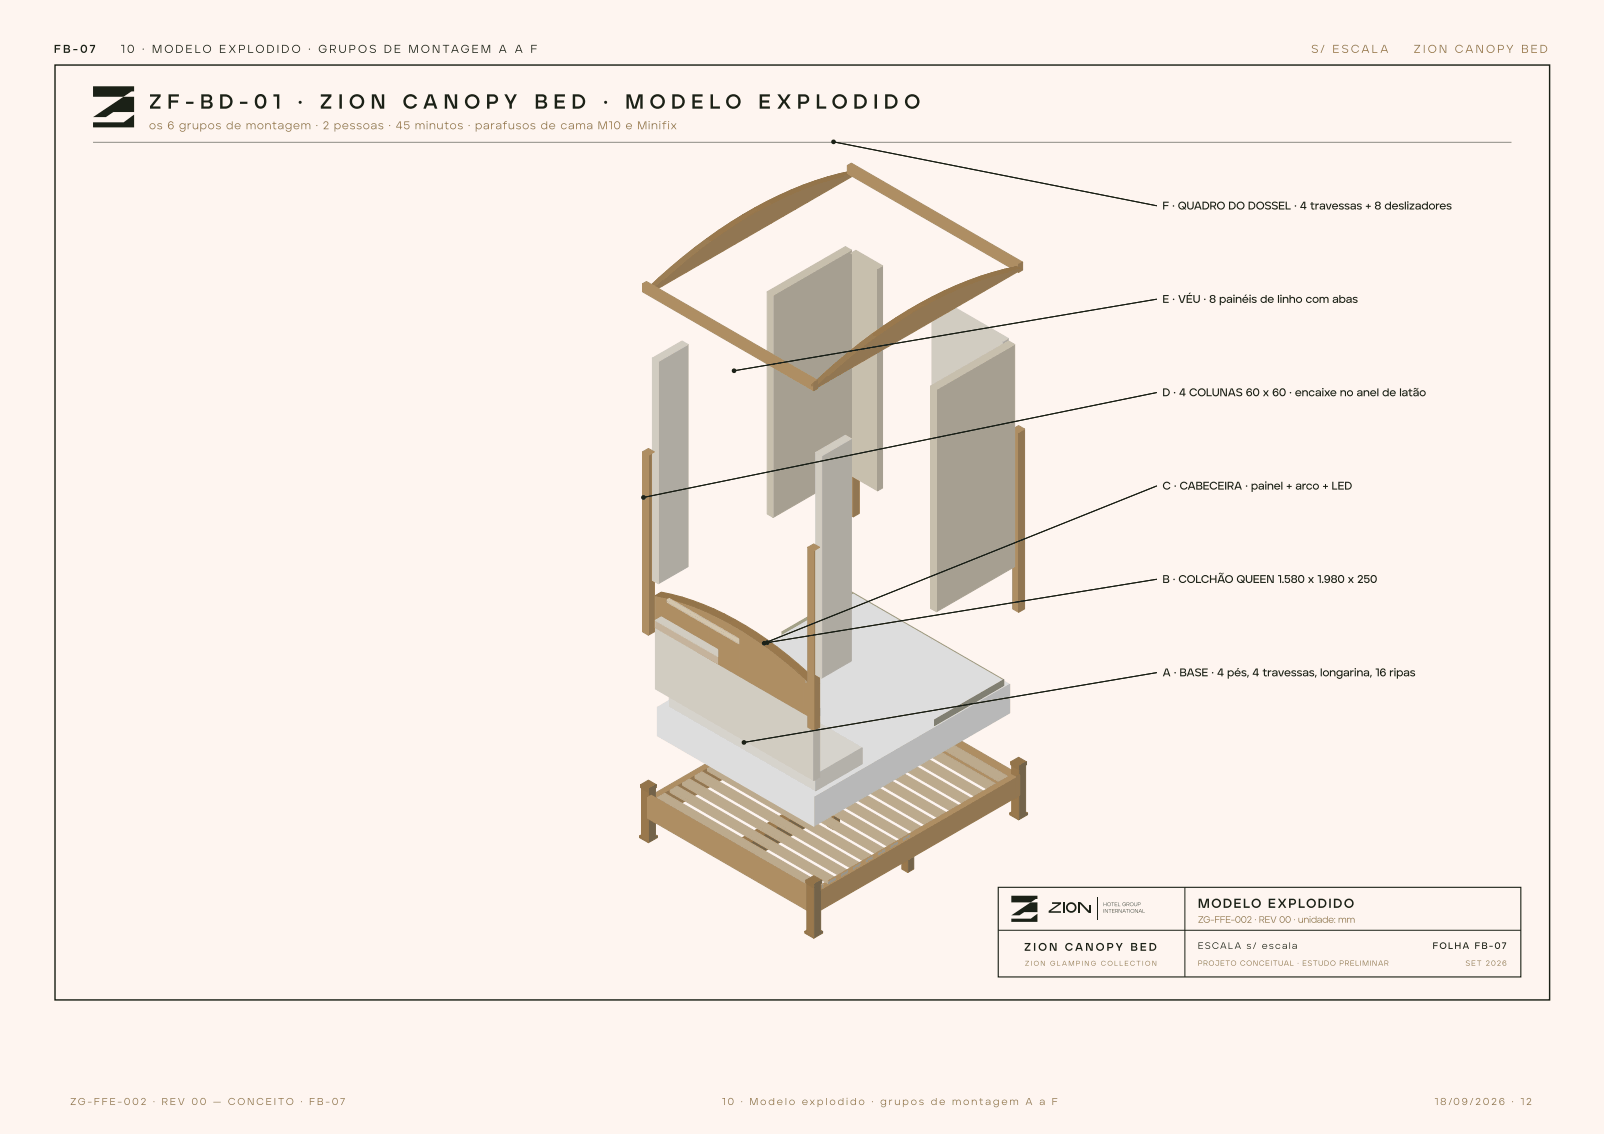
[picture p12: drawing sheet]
<svg xmlns="http://www.w3.org/2000/svg" width="297mm" height="210mm" viewBox="0 0 297 210" stroke-linecap="round" stroke-linejoin="round" font-family="sans-serif">
<defs><g id="words">
<g font-size="3.8" fill="#1b2117">
<text x="27.6" y="20.1">Z F - B D - 0</text>
<text x="50.5" y="20.1">1</text>
<text x="55.1" y="20.1">·</text>
<text x="59.2" y="20.1">Z I O N</text>
<text x="74.6" y="20.1">C A N O P Y</text>
<text x="99" y="20.1">B E D</text>
<text x="111.7" y="20.1">·</text>
<text x="115.8" y="20.1">M O D E L O</text>
<text x="140.4" y="20.1">E X P L O D I D O</text>
</g>
<text font-size="2.4" fill="#1b2117" x="221.8" y="168">MODELO EXPLODIDO</text>
<g font-size="2.1" fill="#1b2117">
<text x="10" y="9.8">F B - 07</text>
<text x="22.3" y="9.8">1</text>
<text x="23.5" y="9.8">0 · M O D E LO E X P LO D I D O · G R U P O S D E M O N TAG E M A A F</text>
<text x="215.3" y="38.8">F · QUADRO DO DOSSEL · 4 travessas + 8 deslizadores</text>
<text x="215.3" y="56.1">E · VÉU · 8 painéis de linho com abas</text>
<text x="215.3" y="73.3">D · 4 COLUNAS 60 x 60 · encaixe no anel de latão</text>
<text x="215.3" y="90.6">C · CABECEIRA · painel + arco + LED</text>
<text x="215.3" y="107.9">B · COLCHÃO QUEEN 1.580 x 1.980 x 250</text>
<text x="215.3" y="125.2">A · BASE · 4 pés, 4 travessas, longarina, 16 ripas</text>
<text x="189.6" y="176">Z I O N CA N O PY B E D</text>
</g>
<g font-size="2.1" fill="#8b714e">
<text x="242.8" y="9.8">S/ E S CA L A</text>
<text x="261.8" y="9.8">Z I O N CA N O PY B E D</text>
<text x="27.6" y="23.9">os 6 grupos de montagem · 2 pessoas · 45 minutos · parafusos de cama M10 e Minifix</text>
</g>
<g font-size="1.9" fill="#8b714e">
<text x="13" y="204.5">ZG - F F E - 0</text>
<text x="24.5" y="204.5">0</text>
<text x="26" y="204.5">2 · R E V 0</text>
<text x="37" y="204.5">0 — C O N C E I TO · F B - 07</text>
<text x="133.7" y="204.5">1</text>
<text x="134.7" y="204.5">0 · M o d e l o ex p l o d i d o · g r u p o s d e m o n t a g e m A a F</text>
<text x="265.6" y="204.5">1</text>
<text x="266.7" y="204.5">8 /0</text>
<text x="270.7" y="204.5">9 / 2</text>
<text x="274.6" y="204.5">0</text>
<text x="276.1" y="204.5">2</text>
<text x="277.5" y="204.5">6 · 1</text>
<text x="282.6" y="204.5">2</text>
</g>
<text font-size="1.7" fill="#8b714e" x="221.8" y="170.8">ZG-FFE-002 · REV 00 · unidade: mm</text>
<g font-size="1.7" fill="#1b2117">
<text x="221.8" y="175.6">ESCALA s/ escala</text>
<text x="265.3" y="175.6">FOLHA FB-07</text>
</g>
<g font-size="1.4" fill="#8b714e">
<text x="221.8" y="178.7">PROJETO CONCEITUAL · ESTUDO PRELIMINAR</text>
<text x="271.4" y="178.7">SET 2026</text>
</g>
<text font-size="1.3" fill="#8b714e" x="189.8" y="178.7">Z I O N G L A M P I N G C O L L E CT I O N</text>
<g font-size="1" fill="#1b2117">
<text x="204.3" y="167.7">HOTEL GROUP</text>
<text x="204.3" y="168.9">INTERNATIONAL</text>
</g>
</g></defs>
<g fill="#fef5f0">
<path d="M0 0h297v209.9h-297z"/>
<path d="M10.1 11.9h277v173.3h-277z"/>
</g>
<path d="M10.2 12h276.7v173.1h-276.7z" fill="none" stroke="#1b2117" stroke-width=".26"/>
<g fill="#1b2117">
<path d="M17.2 16h7.6v.9h-.5l-1.4 1h-5.7z"/>
<path d="M17.2 21.7l5.7-3.8h1.9v2.8h-3.8l-1.4 1z"/>
<path d="M17.2 22.6h5.7l1.9-1.4v2.4h-7.6z"/>
</g>
<path d="M17.2 26.3h262.7" fill="none" stroke="#1b2117" stroke-width=".19"/>
<path d="M184.8 164.2h96.8v16.6h-96.8z" fill="#fef5f0"/>
<path d="M184.8 164.2h96.8v16.6h-96.8z" fill="none" stroke="#1b2117" stroke-width=".21"/>
<path d="M184.8 172.2h96.8M219.4 164.2v16.6" fill="none" stroke="#1b2117" stroke-width=".19"/>
<g fill="#1b2117">
<path d="M187.3 165.8h4.8v.6h-.3l-1 .6h-3.5z"/>
<path d="M187.3 169.4l3.5-2.4h1.3v1.8h-2.4l-.9 .6z"/>
<path d="M187.3 170h3.6l1.2-.9v1.5h-4.8z"/>
<path d="M194.8 167h1.7v.3l-2 1.4h2v.2h-2.3v-.3l1.8-1.3h-1.2z"/>
<path d="M196.8 167h.3v1.9h-.3z"/>
</g>
<circle cx="198.4" cy="168" r=".82" fill="none" stroke="#1b2117" stroke-width=".32"/>
<g fill="#1b2117">
<path d="M199.6 167h.3v1.9h-.3z"/>
<path d="M199.7 167h.4l1.9 1.9h-.5z"/>
<path d="M201.8 167.6h.3v1.3h-.3z"/>
</g>
<path d="M203.2 166.1v4.2" fill="none" stroke="#1b2117" stroke-width=".19"/>
<path d="M156.4 132.8l1.6-.9 1.7 .9-1.7 1z" fill="#8e774b"/>
<path d="M156.4 132.8l1.6-.9 1.7 .9-1.7 1z" fill="none" stroke="#8e774b" stroke-width=".19"/>
<path d="M156.4 132.8l1.6 1v.3l-1.6-1z" fill="#8e774b"/>
<path d="M156.4 132.8l1.6 1v.3l-1.6-1z" fill="none" stroke="#8e774b" stroke-width=".19"/>
<path d="M158 133.8l1.7-1v.3l-1.7 1z" fill="#76643f"/>
<path d="M158 133.8l1.7-1v.3l-1.7 1z" fill="none" stroke="#76643f" stroke-width=".19"/>
<path d="M158 124.3l1.3-.7v9.5l-1.3 .8z" fill="#7f643f"/>
<path d="M158 124.3l1.3-.7v9.5l-1.3 .8z" fill="none" stroke="#7f643f" stroke-width=".19"/>
<path d="M156.7 123.6l1.3 .7v9.6l-1.3-.8z" fill="#98774c"/>
<path d="M156.7 123.6l1.3 .7v9.6l-1.3-.8z" fill="none" stroke="#98774c" stroke-width=".19"/>
<path d="M156.7 123.6l1.3-.7 1.3 .7-1.3 .7z" fill="#98774c"/>
<path d="M156.7 123.6l1.3-.7 1.3 .7-1.3 .7z" fill="none" stroke="#98774c" stroke-width=".19"/>
<path d="M156.5 123.3l1.5-.8 1.5 .8-1.5 .9z" fill="#8e774b"/>
<path d="M156.5 123.3l1.5-.8 1.5 .8-1.5 .9z" fill="none" stroke="#8e774b" stroke-width=".19"/>
<path d="M158 124.2l1.5-.9v.5l-1.5 .9z" fill="#76643f"/>
<path d="M158 124.2l1.5-.9v.5l-1.5 .9z" fill="none" stroke="#76643f" stroke-width=".19"/>
<path d="M156.5 123.3l1.5 .9v.5l-1.5-.9z" fill="#8e774b"/>
<path d="M156.5 123.3l1.5 .9v.5l-1.5-.9z" fill="none" stroke="#8e774b" stroke-width=".19"/>
<path d="M157.3 126l30.8 17.8v3.8l-30.8-17.8z" fill="#ae8e63"/>
<path d="M157.3 126l30.8 17.8v3.8l-30.8-17.8z" fill="none" stroke="#ae8e63" stroke-width=".19"/>
<path d="M157.3 126l.7-.4 30.8 17.8-.7 .4z" fill="#ae8e63"/>
<path d="M157.3 126l.7-.4 30.8 17.8-.7 .4z" fill="none" stroke="#ae8e63" stroke-width=".19"/>
<path d="M140.6 142l1.1-.6v3.6l-1.1 .6z" fill="#7f643f"/>
<path d="M140.6 142l1.1-.6v3.6l-1.1 .6z" fill="none" stroke="#7f643f" stroke-width=".19"/>
<path d="M139.5 141.4l1.1 .6v3.6l-1.1-.6z" fill="#98774c"/>
<path d="M139.5 141.4l1.1 .6v3.6l-1.1-.6z" fill="none" stroke="#98774c" stroke-width=".19"/>
<path d="M156.3 127.7l1.3-.8 29.3 17-1.3 .7z" fill="#bcaa8d"/>
<path d="M156.3 127.7l1.3-.8 29.3 17-1.3 .7z" fill="none" stroke="#bcaa8d" stroke-width=".19"/>
<path d="M139.5 141.4l1.1-.7 1.1 .7-1.1 .6z" fill="#98774c"/>
<path d="M139.5 141.4l1.1-.7 1.1 .7-1.1 .6z" fill="none" stroke="#98774c" stroke-width=".19"/>
<path d="M156.3 127.7l29.3 16.9v.4l-29.3-16.9z" fill="#bcaa8d"/>
<path d="M156.3 127.7l29.3 16.9v.4l-29.3-16.9z" fill="none" stroke="#bcaa8d" stroke-width=".19"/>
<path d="M121.4 147.6l36.6-21.1v3.8l-36.6 21.1z" fill="#917652"/>
<path d="M121.4 147.6l36.6-21.1v3.8l-36.6 21.1z" fill="none" stroke="#917652" stroke-width=".19"/>
<path d="M154 129l1.3-.7 29.3 16.9-1.3 .7z" fill="#bcaa8d"/>
<path d="M154 129l1.3-.7 29.3 16.9-1.3 .7z" fill="none" stroke="#bcaa8d" stroke-width=".19"/>
<path d="M120.6 147.2l36.7-21.2 .7 .5-36.6 21.1z" fill="#ae8e63"/>
<path d="M120.6 147.2l36.7-21.2 .7 .5-36.6 21.1z" fill="none" stroke="#ae8e63" stroke-width=".19"/>
<path d="M154 129l29.3 16.9v.4l-29.3-16.9z" fill="#bcaa8d"/>
<path d="M154 129l29.3 16.9v.4l-29.3-16.9z" fill="none" stroke="#bcaa8d" stroke-width=".19"/>
<path d="M151.7 130.3l1.3-.7 29.3 16.9-1.3 .8z" fill="#bcaa8d"/>
<path d="M151.7 130.3l1.3-.7 29.3 16.9-1.3 .8z" fill="none" stroke="#bcaa8d" stroke-width=".19"/>
<path d="M151.7 130.3l29.3 17v.4l-29.3-17z" fill="#bcaa8d"/>
<path d="M151.7 130.3l29.3 17v.4l-29.3-17z" fill="none" stroke="#bcaa8d" stroke-width=".19"/>
<path d="M149.4 131.7l1.3-.8 29.3 16.9-1.3 .8z" fill="#bcaa8d"/>
<path d="M149.4 131.7l1.3-.8 29.3 16.9-1.3 .8z" fill="none" stroke="#bcaa8d" stroke-width=".19"/>
<path d="M149.4 131.7l29.3 16.9v.4l-29.3-16.9z" fill="#bcaa8d"/>
<path d="M149.4 131.7l29.3 16.9v.4l-29.3-16.9z" fill="none" stroke="#bcaa8d" stroke-width=".19"/>
<path d="M187 150.5l1.6-1 1.7 1-1.7 .9z" fill="#8e774b"/>
<path d="M187 150.5l1.6-1 1.7 1-1.7 .9z" fill="none" stroke="#8e774b" stroke-width=".19"/>
<path d="M188.6 151.4l1.7-.9v.3l-1.7 .9z" fill="#76643f"/>
<path d="M188.6 151.4l1.7-.9v.3l-1.7 .9z" fill="none" stroke="#76643f" stroke-width=".19"/>
<path d="M187 150.5l1.6 .9v.3l-1.6-.9z" fill="#8e774b"/>
<path d="M187 150.5l1.6 .9v.3l-1.6-.9z" fill="none" stroke="#8e774b" stroke-width=".19"/>
<path d="M147.1 133l1.3-.8 29.3 17-1.3 .7z" fill="#bcaa8d"/>
<path d="M147.1 133l1.3-.8 29.3 17-1.3 .7z" fill="none" stroke="#bcaa8d" stroke-width=".19"/>
<path d="M147.1 133l29.3 16.9v.4l-29.3-16.9z" fill="#bcaa8d"/>
<path d="M147.1 133l29.3 16.9v.4l-29.3-16.9z" fill="none" stroke="#bcaa8d" stroke-width=".19"/>
<path d="M144.8 134.3l1.3-.7 29.3 16.9-1.3 .7z" fill="#bcaa8d"/>
<path d="M144.8 134.3l1.3-.7 29.3 16.9-1.3 .7z" fill="none" stroke="#bcaa8d" stroke-width=".19"/>
<path d="M144.8 134.3l29.3 16.9v.5l-29.3-17z" fill="#bcaa8d"/>
<path d="M144.8 134.3l29.3 16.9v.5l-29.3-17z" fill="none" stroke="#bcaa8d" stroke-width=".19"/>
<path d="M188.6 142l1.3-.7v9.5l-1.3 .7z" fill="#7f643f"/>
<path d="M188.6 142l1.3-.7v9.5l-1.3 .7z" fill="none" stroke="#7f643f" stroke-width=".19"/>
<path d="M187.3 141.3l1.3 .7v9.5l-1.3-.7z" fill="#98774c"/>
<path d="M187.3 141.3l1.3 .7v9.5l-1.3-.7z" fill="none" stroke="#98774c" stroke-width=".19"/>
<path d="M188.1 143.8l.7-.4v3.8l-.7 .4z" fill="#917652"/>
<path d="M188.1 143.8l.7-.4v3.8l-.7 .4z" fill="none" stroke="#917652" stroke-width=".19"/>
<path d="M154.3 149.9l1.2-.6v3.6l-1.2 .7z" fill="#7f643f"/>
<path d="M154.3 149.9l1.2-.6v3.6l-1.2 .7z" fill="none" stroke="#7f643f" stroke-width=".19"/>
<path d="M153.2 149.3l1.1 .6v3.7l-1.1-.7z" fill="#98774c"/>
<path d="M153.2 149.3l1.1 .6v3.7l-1.1-.7z" fill="none" stroke="#98774c" stroke-width=".19"/>
<path d="M142.5 135.6l1.3-.7 29.3 16.9-1.3 .8z" fill="#bcaa8d"/>
<path d="M142.5 135.6l1.3-.7 29.3 16.9-1.3 .8z" fill="none" stroke="#bcaa8d" stroke-width=".19"/>
<path d="M153.2 149.3l1.1-.6 1.2 .6-1.2 .6z" fill="#98774c"/>
<path d="M153.2 149.3l1.1-.6 1.2 .6-1.2 .6z" fill="none" stroke="#98774c" stroke-width=".19"/>
<path d="M142.5 135.6l29.3 17v.4l-29.3-17z" fill="#bcaa8d"/>
<path d="M142.5 135.6l29.3 17v.4l-29.3-17z" fill="none" stroke="#bcaa8d" stroke-width=".19"/>
<path d="M185.6 144.6l1.3-.7v.4l-1.3 .7z" fill="#9d8e76"/>
<path d="M185.6 144.6l1.3-.7v.4l-1.3 .7z" fill="none" stroke="#9d8e76" stroke-width=".19"/>
<path d="M118.4 154.7l1.7-.9 1.6 .9-1.6 1z" fill="#8e774b"/>
<path d="M118.4 154.7l1.7-.9 1.6 .9-1.6 1z" fill="none" stroke="#8e774b" stroke-width=".19"/>
<path d="M187.3 141.3l1.3-.8 1.3 .8-1.3 .7z" fill="#98774c"/>
<path d="M187.3 141.3l1.3-.8 1.3 .8-1.3 .7z" fill="none" stroke="#98774c" stroke-width=".19"/>
<path d="M120.1 155.7l1.6-1v.3l-1.6 1z" fill="#76643f"/>
<path d="M120.1 155.7l1.6-1v.3l-1.6 1z" fill="none" stroke="#76643f" stroke-width=".19"/>
<path d="M118.4 154.7l1.7 1v.3l-1.7-1z" fill="#8e774b"/>
<path d="M118.4 154.7l1.7 1v.3l-1.7-1z" fill="none" stroke="#8e774b" stroke-width=".19"/>
<path d="M187.1 141l1.5-.8 1.5 .8-1.5 .9z" fill="#8e774b"/>
<path d="M187.1 141l1.5-.8 1.5 .8-1.5 .9z" fill="none" stroke="#8e774b" stroke-width=".19"/>
<path d="M140.2 137l1.3-.8 29.3 16.9-1.3 .8z" fill="#bcaa8d"/>
<path d="M140.2 137l1.3-.8 29.3 16.9-1.3 .8z" fill="none" stroke="#bcaa8d" stroke-width=".19"/>
<path d="M136.8 157.1l36.6-21.1v3.2l-36.6 21.1z" fill="#7f643f"/>
<path d="M136.8 157.1l36.6-21.1v3.2l-36.6 21.1z" fill="none" stroke="#7f643f" stroke-width=".19"/>
<path d="M188.6 141.9l1.5-.9v.5l-1.5 .9z" fill="#76643f"/>
<path d="M188.6 141.9l1.5-.9v.5l-1.5 .9z" fill="none" stroke="#76643f" stroke-width=".19"/>
<path d="M187.1 141l1.5 .9v.5l-1.5-.9z" fill="#8e774b"/>
<path d="M187.1 141l1.5 .9v.5l-1.5-.9z" fill="none" stroke="#8e774b" stroke-width=".19"/>
<path d="M140.2 137l29.3 16.9v.4l-29.3-16.9z" fill="#bcaa8d"/>
<path d="M140.2 137l29.3 16.9v.4l-29.3-16.9z" fill="none" stroke="#bcaa8d" stroke-width=".19"/>
<path d="M183.3 145.9l1.3-.7v.4l-1.3 .7z" fill="#9d8e76"/>
<path d="M183.3 145.9l1.3-.7v.4l-1.3 .7z" fill="none" stroke="#9d8e76" stroke-width=".19"/>
<path d="M135.3 156.3l36.6-21.2 1.5 .9-36.6 21.1z" fill="#98774c"/>
<path d="M135.3 156.3l36.6-21.2 1.5 .9-36.6 21.1z" fill="none" stroke="#98774c" stroke-width=".19"/>
<path d="M137.9 138.3l1.3-.8 29.3 17-1.3 .7z" fill="#bcaa8d"/>
<path d="M137.9 138.3l1.3-.8 29.3 17-1.3 .7z" fill="none" stroke="#bcaa8d" stroke-width=".19"/>
<path d="M137.9 138.3l29.3 16.9v.4l-29.3-16.9z" fill="#bcaa8d"/>
<path d="M137.9 138.3l29.3 16.9v.4l-29.3-16.9z" fill="none" stroke="#bcaa8d" stroke-width=".19"/>
<path d="M120.6 147.2l.8 .4v3.8l-.8-.4z" fill="#ae8e63"/>
<path d="M120.6 147.2l.8 .4v3.8l-.8-.4z" fill="none" stroke="#ae8e63" stroke-width=".19"/>
<path d="M181 147.3l1.3-.8v.4l-1.3 .8z" fill="#9d8e76"/>
<path d="M181 147.3l1.3-.8v.4l-1.3 .8z" fill="none" stroke="#9d8e76" stroke-width=".19"/>
<path d="M120.1 146.2l1.3-.7v9.5l-1.3 .8z" fill="#7f643f"/>
<path d="M120.1 146.2l1.3-.7v9.5l-1.3 .8z" fill="none" stroke="#7f643f" stroke-width=".19"/>
<path d="M118.8 145.5l1.3 .7v9.6l-1.3-.8z" fill="#98774c"/>
<path d="M118.8 145.5l1.3 .7v9.6l-1.3-.8z" fill="none" stroke="#98774c" stroke-width=".19"/>
<path d="M135.6 139.6l1.3-.7 29.3 16.9-1.3 .7z" fill="#bcaa8d"/>
<path d="M135.6 139.6l1.3-.7 29.3 16.9-1.3 .7z" fill="none" stroke="#bcaa8d" stroke-width=".19"/>
<path d="M135.6 139.6l29.3 16.9v.5l-29.3-17z" fill="#bcaa8d"/>
<path d="M135.6 139.6l29.3 16.9v.5l-29.3-17z" fill="none" stroke="#bcaa8d" stroke-width=".19"/>
<path d="M178.7 148.6l1.3-.8v.5l-1.3 .7z" fill="#9d8e76"/>
<path d="M178.7 148.6l1.3-.8v.5l-1.3 .7z" fill="none" stroke="#9d8e76" stroke-width=".19"/>
<path d="M144.8 116.9l12.8-7.4 28.3 16.3-12.9 7.4z" fill="#9e9d7c"/>
<path d="M144.8 116.9l12.8-7.4 28.3 16.3-12.9 7.4z" fill="none" stroke="#9e9d7c" stroke-width=".19"/>
<path d="M118.8 145.5l1.3-.7 1.3 .7-1.3 .7z" fill="#98774c"/>
<path d="M118.8 145.5l1.3-.7 1.3 .7-1.3 .7z" fill="none" stroke="#98774c" stroke-width=".19"/>
<path d="M133.3 140.9l1.3-.7 29.3 16.9-1.3 .8z" fill="#bcaa8d"/>
<path d="M133.3 140.9l1.3-.7 29.3 16.9-1.3 .8z" fill="none" stroke="#bcaa8d" stroke-width=".19"/>
<path d="M118.6 145.2l1.5-.8 1.4 .8-1.4 .9z" fill="#8e774b"/>
<path d="M118.6 145.2l1.5-.8 1.4 .8-1.4 .9z" fill="none" stroke="#8e774b" stroke-width=".19"/>
<path d="M133.3 140.9l29.3 17v.4l-29.3-16.9z" fill="#bcaa8d"/>
<path d="M133.3 140.9l29.3 17v.4l-29.3-16.9z" fill="none" stroke="#bcaa8d" stroke-width=".19"/>
<path d="M120.1 146.1l1.4-.9v.6l-1.4 .8z" fill="#76643f"/>
<path d="M120.1 146.1l1.4-.9v.6l-1.4 .8z" fill="none" stroke="#76643f" stroke-width=".19"/>
<path d="M118.6 145.2l1.5 .9v.5l-1.5-.8z" fill="#8e774b"/>
<path d="M118.6 145.2l1.5 .9v.5l-1.5-.8z" fill="none" stroke="#8e774b" stroke-width=".19"/>
<path d="M176.4 149.9l1.3-.7v.4l-1.3 .7z" fill="#9d8e76"/>
<path d="M176.4 149.9l1.3-.7v.4l-1.3 .7z" fill="none" stroke="#9d8e76" stroke-width=".19"/>
<path d="M156.9 61.7l1.1 .7v33.3l-1.1-.7z" fill="#ae8e63"/>
<path d="M156.9 61.7l1.1 .7v33.3l-1.1-.7z" fill="none" stroke="#ae8e63" stroke-width=".19"/>
<path d="M158 62.4l1.1-.7v33.3l-1.1 .7z" fill="#917652"/>
<path d="M158 62.4l1.1-.7v33.3l-1.1 .7z" fill="none" stroke="#917652" stroke-width=".19"/>
<path d="M131 142.3l1.3-.8 29.3 16.9-1.3 .8z" fill="#bcaa8d"/>
<path d="M131 142.3l1.3-.8 29.3 16.9-1.3 .8z" fill="none" stroke="#bcaa8d" stroke-width=".19"/>
<path d="M131 142.3l29.3 16.9v.4l-29.3-16.9z" fill="#bcaa8d"/>
<path d="M131 142.3l29.3 16.9v.4l-29.3-16.9z" fill="none" stroke="#bcaa8d" stroke-width=".19"/>
<path d="M174.1 151.2l1.3-.7v.4l-1.3 .8z" fill="#9d8e76"/>
<path d="M174.1 151.2l1.3-.7v.4l-1.3 .8z" fill="none" stroke="#9d8e76" stroke-width=".19"/>
<path d="M168.1 157.9l1.1-.6v3.5l-1.1 .7z" fill="#7f643f"/>
<path d="M168.1 157.9l1.1-.6v3.5l-1.1 .7z" fill="none" stroke="#7f643f" stroke-width=".19"/>
<path d="M167 157.3l1.1 .6v3.6l-1.1-.7z" fill="#98774c"/>
<path d="M167 157.3l1.1 .6v3.6l-1.1-.7z" fill="none" stroke="#98774c" stroke-width=".19"/>
<path d="M128.7 143.6l1.3-.8 29.3 17-1.3 .7z" fill="#bcaa8d"/>
<path d="M128.7 143.6l1.3-.8 29.3 17-1.3 .7z" fill="none" stroke="#bcaa8d" stroke-width=".19"/>
<path d="M144.8 116.9l28.2 16.3v1.1l-28.2-16.3z" fill="#9e9d7c"/>
<path d="M144.8 116.9l28.2 16.3v1.1l-28.2-16.3z" fill="none" stroke="#9e9d7c" stroke-width=".19"/>
<path d="M167 157.3l1.1-.7 1.1 .7-1.1 .6z" fill="#98774c"/>
<path d="M167 157.3l1.1-.7 1.1 .7-1.1 .6z" fill="none" stroke="#98774c" stroke-width=".19"/>
<path d="M128.7 143.6l29.3 16.9v.4l-29.3-16.9z" fill="#bcaa8d"/>
<path d="M128.7 143.6l29.3 16.9v.4l-29.3-16.9z" fill="none" stroke="#bcaa8d" stroke-width=".19"/>
<path d="M171.8 152.6l1.3-.8v.4l-1.3 .8z" fill="#9d8e76"/>
<path d="M171.8 152.6l1.3-.8v.4l-1.3 .8z" fill="none" stroke="#9d8e76" stroke-width=".19"/>
<path d="M126.4 144.9l1.3-.7 29.3 16.9-1.3 .7z" fill="#bcaa8d"/>
<path d="M126.4 144.9l1.3-.7 29.3 16.9-1.3 .7z" fill="none" stroke="#bcaa8d" stroke-width=".19"/>
<path d="M126.4 144.9l29.3 16.9v.5l-29.3-17z" fill="#bcaa8d"/>
<path d="M126.4 144.9l29.3 16.9v.5l-29.3-17z" fill="none" stroke="#bcaa8d" stroke-width=".19"/>
<path d="M169.5 153.9l1.3-.8v.5l-1.3 .7z" fill="#9d8e76"/>
<path d="M169.5 153.9l1.3-.8v.5l-1.3 .7z" fill="none" stroke="#9d8e76" stroke-width=".19"/>
<path d="M151.4 165l36.7-21.2v3.8l-36.7 21.2z" fill="#917652"/>
<path d="M151.4 165l36.7-21.2v3.8l-36.7 21.2z" fill="none" stroke="#917652" stroke-width=".19"/>
<path d="M121.7 130.9l36.3-20.9 29 16.7-36.3 20.9z" fill="#ddd"/>
<path d="M121.7 130.9l36.3-20.9 29 16.7-36.3 20.9z" fill="none" stroke="#ddd" stroke-width=".19"/>
<path d="M124.1 146.2l1.3-.7 29.3 16.9-1.3 .8z" fill="#bcaa8d"/>
<path d="M124.1 146.2l1.3-.7 29.3 16.9-1.3 .8z" fill="none" stroke="#bcaa8d" stroke-width=".19"/>
<path d="M150.7 164.5l36.6-21.1 .8 .4-36.7 21.2z" fill="#ae8e63"/>
<path d="M150.7 164.5l36.6-21.1 .8 .4-36.7 21.2z" fill="none" stroke="#ae8e63" stroke-width=".19"/>
<path d="M124.1 146.2l29.3 17v.4l-29.3-16.9z" fill="#bcaa8d"/>
<path d="M124.1 146.2l29.3 17v.4l-29.3-16.9z" fill="none" stroke="#bcaa8d" stroke-width=".19"/>
<path d="M167.2 155.2l1.3-.7v.4l-1.3 .7z" fill="#9d8e76"/>
<path d="M167.2 155.2l1.3-.7v.4l-1.3 .7z" fill="none" stroke="#9d8e76" stroke-width=".19"/>
<path d="M135.3 156.3l1.5 .8v3.2l-1.5-.8z" fill="#98774c"/>
<path d="M135.3 156.3l1.5 .8v3.2l-1.5-.8z" fill="none" stroke="#98774c" stroke-width=".19"/>
<path d="M121.8 147.6l1.3-.8 29.3 16.9-1.3 .8z" fill="#bcaa8d"/>
<path d="M121.8 147.6l1.3-.8 29.3 16.9-1.3 .8z" fill="none" stroke="#bcaa8d" stroke-width=".19"/>
<path d="M119.9 147.6l30.8 17.8v3.8l-30.8-17.8z" fill="#ae8e63"/>
<path d="M119.9 147.6l30.8 17.8v3.8l-30.8-17.8z" fill="none" stroke="#ae8e63" stroke-width=".19"/>
<path d="M121.8 147.6l29.3 16.9v.4l-29.3-16.9z" fill="#bcaa8d"/>
<path d="M121.8 147.6l29.3 16.9v.4l-29.3-16.9z" fill="none" stroke="#bcaa8d" stroke-width=".19"/>
<path d="M164.9 156.5l1.3-.7v.4l-1.3 .8z" fill="#9d8e76"/>
<path d="M164.9 156.5l1.3-.7v.4l-1.3 .8z" fill="none" stroke="#9d8e76" stroke-width=".19"/>
<path d="M173 133.2l12.9-7.4v1.1l-12.9 7.4z" fill="#848367"/>
<path d="M173 133.2l12.9-7.4v1.1l-12.9 7.4z" fill="none" stroke="#848367" stroke-width=".19"/>
<path d="M119.9 147.6l.7-.4 30.8 17.8-.7 .4z" fill="#ae8e63"/>
<path d="M119.9 147.6l.7-.4 30.8 17.8-.7 .4z" fill="none" stroke="#ae8e63" stroke-width=".19"/>
<path d="M162.6 157.9l1.3-.8v.4l-1.3 .8z" fill="#9d8e76"/>
<path d="M162.6 157.9l1.3-.8v.4l-1.3 .8z" fill="none" stroke="#9d8e76" stroke-width=".19"/>
<path d="M156.9 61.7l1.1-.6 1.1 .6-1.1 .7z" fill="#ae8e63"/>
<path d="M156.9 61.7l1.1-.6 1.1 .6-1.1 .7z" fill="none" stroke="#ae8e63" stroke-width=".19"/>
<path d="M160.3 159.2l1.3-.8v.5l-1.3 .7z" fill="#9d8e76"/>
<path d="M160.3 159.2l1.3-.8v.5l-1.3 .7z" fill="none" stroke="#9d8e76" stroke-width=".19"/>
<path d="M157.6 46.9l4.9 2.8v41.1l-4.9-2.8z" fill="#c7bfad"/>
<path d="M157.6 46.9l4.9 2.8v41.1l-4.9-2.8z" fill="none" stroke="#c7bfad" stroke-width=".19"/>
<path d="M158 160.5l1.3-.7v.4l-1.3 .7z" fill="#9d8e76"/>
<path d="M158 160.5l1.3-.7v.4l-1.3 .7z" fill="none" stroke="#9d8e76" stroke-width=".19"/>
<path d="M162.5 49.7l.9-.5v41.1l-.9 .5z" fill="#a69f91"/>
<path d="M162.5 49.7l.9-.5v41.1l-.9 .5z" fill="none" stroke="#a69f91" stroke-width=".19"/>
<path d="M150.7 147.6l36.3-20.9v5.3l-36.3 20.9z" fill="#b8b8b8"/>
<path d="M150.7 147.6l36.3-20.9v5.3l-36.3 20.9z" fill="none" stroke="#b8b8b8" stroke-width=".19"/>
<path d="M143.2 54.6l14.4-8.3v41.1l-14.4 8.4z" fill="#a69f91"/>
<path d="M143.2 54.6l14.4-8.3v41.1l-14.4 8.4z" fill="none" stroke="#a69f91" stroke-width=".19"/>
<path d="M155.7 161.8l1.3-.7v.4l-1.3 .8z" fill="#9d8e76"/>
<path d="M155.7 161.8l1.3-.7v.4l-1.3 .8z" fill="none" stroke="#9d8e76" stroke-width=".19"/>
<path d="M149 172.4l1.7-1 1.6 1-1.6 .9z" fill="#8e774b"/>
<path d="M149 172.4l1.7-1 1.6 1-1.6 .9z" fill="none" stroke="#8e774b" stroke-width=".19"/>
<path d="M150.7 173.3l1.6-.9v.3l-1.6 1z" fill="#76643f"/>
<path d="M150.7 173.3l1.6-.9v.3l-1.6 1z" fill="none" stroke="#76643f" stroke-width=".19"/>
<path d="M149 172.4l1.7 .9v.4l-1.7-1z" fill="#8e774b"/>
<path d="M149 172.4l1.7 .9v.4l-1.7-1z" fill="none" stroke="#8e774b" stroke-width=".19"/>
<path d="M153.4 163.2l1.3-.8v.5l-1.3 .7z" fill="#9d8e76"/>
<path d="M153.4 163.2l1.3-.8v.5l-1.3 .7z" fill="none" stroke="#9d8e76" stroke-width=".19"/>
<path d="M123.9 127.7l8.6-4.9 27.2 15.6-8.7 5z" fill="#d6d3cc"/>
<path d="M123.9 127.7l8.6-4.9 27.2 15.6-8.7 5z" fill="none" stroke="#d6d3cc" stroke-width=".19"/>
<path d="M121.7 130.9l29 16.7v5.3l-29-16.7z" fill="#ddd"/>
<path d="M121.7 130.9l29 16.7v5.3l-29-16.7z" fill="none" stroke="#ddd" stroke-width=".19"/>
<path d="M151.1 164.5l1.3-.8v.5l-1.3 .7z" fill="#9d8e76"/>
<path d="M151.1 164.5l1.3-.8v.5l-1.3 .7z" fill="none" stroke="#9d8e76" stroke-width=".19"/>
<path d="M150.7 164.5l.7 .5v3.8l-.7-.4z" fill="#ae8e63"/>
<path d="M150.7 164.5l.7 .5v3.8l-.7-.4z" fill="none" stroke="#ae8e63" stroke-width=".19"/>
<path d="M150.7 165.4l.7-.4v3.8l-.7 .4z" fill="#917652"/>
<path d="M150.7 165.4l.7-.4v3.8l-.7 .4z" fill="none" stroke="#917652" stroke-width=".19"/>
<path d="M150.7 163.9l1.3-.7v9.5l-1.3 .7z" fill="#7f643f"/>
<path d="M150.7 163.9l1.3-.7v9.5l-1.3 .7z" fill="none" stroke="#7f643f" stroke-width=".19"/>
<path d="M149.4 163.2l1.3 .7v9.5l-1.3-.7z" fill="#98774c"/>
<path d="M149.4 163.2l1.3 .7v9.5l-1.3-.7z" fill="none" stroke="#98774c" stroke-width=".19"/>
<path d="M123.9 127.7l27.1 15.7v2.9l-27.1-15.6z" fill="#d6d3cc"/>
<path d="M123.9 127.7l27.1 15.7v2.9l-27.1-15.6z" fill="none" stroke="#d6d3cc" stroke-width=".19"/>
<path d="M142.1 54l1.1 .6v41.2l-1.1-.7z" fill="#c7bfad"/>
<path d="M142.1 54l1.1 .6v41.2l-1.1-.7z" fill="none" stroke="#c7bfad" stroke-width=".19"/>
<path d="M121.4 110.2l1.9 .4v6.7l-1.9-1.1z" fill="#ae8e63"/>
<path d="M121.4 110.2l1.9 .4v6.7l-1.9-1.1z" fill="none" stroke="#ae8e63" stroke-width=".19"/>
<path d="M149.4 163.2l1.3-.8 1.3 .8-1.3 .7z" fill="#98774c"/>
<path d="M149.4 163.2l1.3-.8 1.3 .8-1.3 .7z" fill="none" stroke="#98774c" stroke-width=".19"/>
<path d="M149.2 162.9l1.5-.8 1.5 .8-1.5 .9z" fill="#8e774b"/>
<path d="M149.2 162.9l1.5-.8 1.5 .8-1.5 .9z" fill="none" stroke="#8e774b" stroke-width=".19"/>
<path d="M121.4 110.2l1-.6 2 .4-1.1 .6z" fill="#8f7047"/>
<path d="M121.4 110.2l1-.6 2 .4-1.1 .6z" fill="none" stroke="#8f7047" stroke-width=".19"/>
<path d="M150.7 163.8l1.5-.9v.5l-1.5 .9z" fill="#76643f"/>
<path d="M150.7 163.8l1.5-.9v.5l-1.5 .9z" fill="none" stroke="#76643f" stroke-width=".19"/>
<path d="M149.2 162.9l1.5 .9v.5l-1.5-.9z" fill="#8e774b"/>
<path d="M149.2 162.9l1.5 .9v.5l-1.5-.9z" fill="none" stroke="#8e774b" stroke-width=".19"/>
<path d="M123.3 110.6l2 .6v7.2l-2-1.1z" fill="#ae8e63"/>
<path d="M123.3 110.6l2 .6v7.2l-2-1.1z" fill="none" stroke="#ae8e63" stroke-width=".19"/>
<path d="M187.5 79.4l1.1 .6v33.3l-1.1-.6z" fill="#ae8e63"/>
<path d="M187.5 79.4l1.1 .6v33.3l-1.1-.6z" fill="none" stroke="#ae8e63" stroke-width=".19"/>
<path d="M188.6 80l1.1-.6v33.3l-1.1 .6z" fill="#917652"/>
<path d="M188.6 80l1.1-.6v33.3l-1.1 .6z" fill="none" stroke="#917652" stroke-width=".19"/>
<path d="M125.3 111.2l1.9 .6v7.7l-1.9-1.1z" fill="#ae8e63"/>
<path d="M125.3 111.2l1.9 .6v7.7l-1.9-1.1z" fill="none" stroke="#ae8e63" stroke-width=".19"/>
<path d="M123.3 110.6l1.1-.6 2 .5-1.1 .7z" fill="#917248"/>
<path d="M123.3 110.6l1.1-.6 2 .5-1.1 .7z" fill="none" stroke="#917248" stroke-width=".19"/>
<path d="M157.6 46.9l.9-.6 4.9 2.9-.9 .5z" fill="#c7bfad"/>
<path d="M157.6 46.9l.9-.6 4.9 2.9-.9 .5z" fill="none" stroke="#c7bfad" stroke-width=".19"/>
<path d="M127.2 111.8l2 .7v8.2l-2-1.2z" fill="#ae8e63"/>
<path d="M127.2 111.8l2 .7v8.2l-2-1.2z" fill="none" stroke="#ae8e63" stroke-width=".19"/>
<path d="M121.4 114.8l29.3 16.9v12.7l-29.3-16.9z" fill="#d1ccc1"/>
<path d="M121.4 114.8l29.3 16.9v12.7l-29.3-16.9z" fill="none" stroke="#d1ccc1" stroke-width=".19"/>
<path d="M125.3 111.2l1.1-.7 1.9 .7-1.1 .6z" fill="#927349"/>
<path d="M125.3 111.2l1.1-.7 1.9 .7-1.1 .6z" fill="none" stroke="#927349" stroke-width=".19"/>
<path d="M151 143.4l8.7-5v3l-8.7 4.9z" fill="#b3b0ab"/>
<path d="M151 143.4l8.7-5v3l-8.7 4.9z" fill="none" stroke="#b3b0ab" stroke-width=".19"/>
<path d="M172.6 55.5l13.2 7.7v41.1l-13.2-7.6z" fill="#d1ccc1"/>
<path d="M172.6 55.5l13.2 7.7v41.1l-13.2-7.6z" fill="none" stroke="#d1ccc1" stroke-width=".19"/>
<path d="M129.2 112.5l1.9 .9v8.4l-1.9-1.1z" fill="#ae8e63"/>
<path d="M129.2 112.5l1.9 .9v8.4l-1.9-1.1z" fill="none" stroke="#ae8e63" stroke-width=".19"/>
<path d="M142.1 54l14.4-8.4 1.1 .7-14.4 8.3z" fill="#c7bfad"/>
<path d="M142.1 54l14.4-8.4 1.1 .7-14.4 8.3z" fill="none" stroke="#c7bfad" stroke-width=".19"/>
<path d="M127.2 111.8l1.1-.6 2 .7-1.1 .6z" fill="#94744a"/>
<path d="M127.2 111.8l1.1-.6 2 .7-1.1 .6z" fill="none" stroke="#94744a" stroke-width=".19"/>
<path d="M121.4 116.2l1-.7 29.4 17-1.1 .6z" fill="#c6b99f"/>
<path d="M121.4 116.2l1-.7 29.4 17-1.1 .6z" fill="none" stroke="#c6b99f" stroke-width=".19"/>
<path d="M120.1 84.3l1.1-.7v33.3l-1.1 .7z" fill="#917652"/>
<path d="M120.1 84.3l1.1-.7v33.3l-1.1 .7z" fill="none" stroke="#917652" stroke-width=".19"/>
<path d="M119 83.6l1.1 .7v33.3l-1.1-.7z" fill="#ae8e63"/>
<path d="M119 83.6l1.1 .7v33.3l-1.1-.7z" fill="none" stroke="#ae8e63" stroke-width=".19"/>
<path d="M131.1 113.4l2 .9v8.6l-2-1.1z" fill="#ae8e63"/>
<path d="M131.1 113.4l2 .9v8.6l-2-1.1z" fill="none" stroke="#ae8e63" stroke-width=".19"/>
<path d="M121.4 114.8l29.3 16.9v1.4l-29.3-16.9z" fill="#c6b99f"/>
<path d="M121.4 114.8l29.3 16.9v1.4l-29.3-16.9z" fill="none" stroke="#c6b99f" stroke-width=".19"/>
<path d="M121.4 114.8l1-.6 29.4 16.9-1.1 .6z" fill="#d1ccc1"/>
<path d="M121.4 114.8l1-.6 29.4 16.9-1.1 .6z" fill="none" stroke="#d1ccc1" stroke-width=".19"/>
<path d="M129.2 112.5l1.1-.6 1.9 .8-1.1 .7z" fill="#95754a"/>
<path d="M129.2 112.5l1.1-.6 1.9 .8-1.1 .7z" fill="none" stroke="#95754a" stroke-width=".19"/>
<path d="M133.1 114.3l1.9 1v8.8l-1.9-1.2z" fill="#ae8e63"/>
<path d="M133.1 114.3l1.9 1v8.8l-1.9-1.2z" fill="none" stroke="#ae8e63" stroke-width=".19"/>
<path d="M155.4 32.2l2.2-.5v.2l-2.2 1.3z" fill="#917652"/>
<path d="M155.4 32.2l2.2-.5v.2l-2.2 1.3z" fill="none" stroke="#917652" stroke-width=".19"/>
<path d="M185.8 63.2l.9-.6v41.2l-.9 .5z" fill="#aeaaa1"/>
<path d="M185.8 63.2l.9-.6v41.2l-.9 .5z" fill="none" stroke="#aeaaa1" stroke-width=".19"/>
<path d="M155.4 32.2l2.2-.5 .8 .4-2.3 .5z" fill="#886b44"/>
<path d="M155.4 32.2l2.2-.5 .8 .4-2.3 .5z" fill="none" stroke="#886b44" stroke-width=".19"/>
<path d="M131.1 113.4l1.1-.7 2 1-1.1 .6z" fill="#96764b"/>
<path d="M131.1 113.4l1.1-.7 2 1-1.1 .6z" fill="none" stroke="#96764b" stroke-width=".19"/>
<path d="M156.1 32.6l2.3-.5v.2l-2.3 1.3z" fill="#917652"/>
<path d="M156.1 32.6l2.3-.5v.2l-2.3 1.3z" fill="none" stroke="#917652" stroke-width=".19"/>
<path d="M135 115.3l2 1.2v8.7l-2-1.1z" fill="#ae8e63"/>
<path d="M135 115.3l2 1.2v8.7l-2-1.1z" fill="none" stroke="#ae8e63" stroke-width=".19"/>
<path d="M123.6 111l25.6 14.8v.5l-25.6-14.8z" fill="#d6c598"/>
<path d="M123.6 111l25.6 14.8v.5l-25.6-14.8z" fill="none" stroke="#d6c598" stroke-width=".19"/>
<path d="M123.6 111l.3-.2 25.7 14.8-.4 .2z" fill="#d6c598"/>
<path d="M123.6 111l.3-.2 25.7 14.8-.4 .2z" fill="none" stroke="#d6c598" stroke-width=".19"/>
<path d="M153.2 32.8l2.2-.6v1l-2.2 1.3z" fill="#917652"/>
<path d="M153.2 32.8l2.2-.6v1l-2.2 1.3z" fill="none" stroke="#917652" stroke-width=".19"/>
<path d="M133.1 114.3l1.1-.6 1.9 1-1.1 .6z" fill="#97774b"/>
<path d="M133.1 114.3l1.1-.6 1.9 1-1.1 .6z" fill="none" stroke="#97774b" stroke-width=".19"/>
<path d="M153.9 33.2l2.2-.6v1l-2.2 1.3z" fill="#917652"/>
<path d="M153.9 33.2l2.2-.6v1l-2.2 1.3z" fill="none" stroke="#917652" stroke-width=".19"/>
<path d="M137 116.5l1.9 1.2v8.6l-1.9-1.1z" fill="#ae8e63"/>
<path d="M137 116.5l1.9 1.2v8.6l-1.9-1.1z" fill="none" stroke="#ae8e63" stroke-width=".19"/>
<path d="M153.2 32.8l2.2-.6 .7 .4-2.2 .6z" fill="#8b6d45"/>
<path d="M153.2 32.8l2.2-.6 .7 .4-2.2 .6z" fill="none" stroke="#8b6d45" stroke-width=".19"/>
<path d="M187.5 79.4l1.1-.6 1.1 .6-1.1 .6z" fill="#ae8e63"/>
<path d="M187.5 79.4l1.1-.6 1.1 .6-1.1 .6z" fill="none" stroke="#ae8e63" stroke-width=".19"/>
<path d="M121.9 66.9l5.5-3.1v41.1l-5.5 3.1z" fill="#aeaaa1"/>
<path d="M121.9 66.9l5.5-3.1v41.1l-5.5 3.1z" fill="none" stroke="#aeaaa1" stroke-width=".19"/>
<path d="M135 115.3l1.1-.6 2 1.1-1.1 .7z" fill="#98774c"/>
<path d="M135 115.3l1.1-.6 2 1.1-1.1 .7z" fill="none" stroke="#98774c" stroke-width=".19"/>
<path d="M150.9 33.5l2.3-.7v1.7l-2.3 1.3z" fill="#917652"/>
<path d="M150.9 33.5l2.3-.7v1.7l-2.3 1.3z" fill="none" stroke="#917652" stroke-width=".19"/>
<path d="M138.9 117.7l2 1.3v8.4l-2-1.1z" fill="#ae8e63"/>
<path d="M138.9 117.7l2 1.3v8.4l-2-1.1z" fill="none" stroke="#ae8e63" stroke-width=".19"/>
<path d="M151.7 33.9l2.2-.7v1.7l-2.2 1.3z" fill="#917652"/>
<path d="M151.7 33.9l2.2-.7v1.7l-2.2 1.3z" fill="none" stroke="#917652" stroke-width=".19"/>
<path d="M150.9 33.5l2.3-.7 .7 .4-2.2 .7z" fill="#8d6e46"/>
<path d="M150.9 33.5l2.3-.7 .7 .4-2.2 .7z" fill="none" stroke="#8d6e46" stroke-width=".19"/>
<path d="M137 116.5l1.1-.7 2 1.2-1.2 .7z" fill="#99784c"/>
<path d="M137 116.5l1.1-.7 2 1.2-1.2 .7z" fill="none" stroke="#99784c" stroke-width=".19"/>
<path d="M120.8 66.3l1.1 .6v41.1l-1.1-.6z" fill="#d1ccc1"/>
<path d="M120.8 66.3l1.1 .6v41.1l-1.1-.6z" fill="none" stroke="#d1ccc1" stroke-width=".19"/>
<path d="M140.9 119l2 1.4v8.2l-2-1.2z" fill="#ae8e63"/>
<path d="M140.9 119l2 1.4v8.2l-2-1.2z" fill="none" stroke="#ae8e63" stroke-width=".19"/>
<path d="M148.7 34.3l2.2-.8v2.3l-2.2 1.3z" fill="#917652"/>
<path d="M148.7 34.3l2.2-.8v2.3l-2.2 1.3z" fill="none" stroke="#917652" stroke-width=".19"/>
<path d="M150.7 131.7l1.1-.6v12.7l-1.1 .6z" fill="#aeaaa1"/>
<path d="M150.7 131.7l1.1-.6v12.7l-1.1 .6z" fill="none" stroke="#aeaaa1" stroke-width=".19"/>
<path d="M149.5 34.7l2.2-.8v2.3l-2.2 1.3z" fill="#917652"/>
<path d="M149.5 34.7l2.2-.8v2.3l-2.2 1.3z" fill="none" stroke="#917652" stroke-width=".19"/>
<path d="M138.9 117.7l1.2-.7 1.9 1.4-1.1 .6z" fill="#9a794d"/>
<path d="M138.9 117.7l1.2-.7 1.9 1.4-1.1 .6z" fill="none" stroke="#9a794d" stroke-width=".19"/>
<path d="M148.7 34.3l2.2-.8 .8 .4-2.2 .8z" fill="#8f7047"/>
<path d="M148.7 34.3l2.2-.8 .8 .4-2.2 .8z" fill="none" stroke="#8f7047" stroke-width=".19"/>
<path d="M142.9 120.4l1.9 1.5v7.8l-1.9-1.1z" fill="#ae8e63"/>
<path d="M142.9 120.4l1.9 1.5v7.8l-1.9-1.1z" fill="none" stroke="#ae8e63" stroke-width=".19"/>
<path d="M173.4 72.1l14.5-8.3v41.1l-14.5 8.3z" fill="#a69f91"/>
<path d="M173.4 72.1l14.5-8.3v41.1l-14.5 8.3z" fill="none" stroke="#a69f91" stroke-width=".19"/>
<path d="M146.5 35.2l2.2-.9v2.8l-2.2 1.2z" fill="#917652"/>
<path d="M146.5 35.2l2.2-.9v2.8l-2.2 1.2z" fill="none" stroke="#917652" stroke-width=".19"/>
<path d="M140.9 119l1.1-.6 2 1.4-1.1 .6z" fill="#9b794d"/>
<path d="M140.9 119l1.1-.6 2 1.4-1.1 .6z" fill="none" stroke="#9b794d" stroke-width=".19"/>
<path d="M147.2 35.6l2.3-.9v2.8l-2.3 1.3z" fill="#917652"/>
<path d="M147.2 35.6l2.3-.9v2.8l-2.3 1.3z" fill="none" stroke="#917652" stroke-width=".19"/>
<path d="M144.8 121.9l2 1.7v7.2l-2-1.1z" fill="#ae8e63"/>
<path d="M144.8 121.9l2 1.7v7.2l-2-1.1z" fill="none" stroke="#ae8e63" stroke-width=".19"/>
<path d="M119 83.6l1.1-.6 1.1 .6-1.1 .7z" fill="#ae8e63"/>
<path d="M119 83.6l1.1-.6 1.1 .6-1.1 .7z" fill="none" stroke="#ae8e63" stroke-width=".19"/>
<path d="M146.5 35.2l2.2-.9 .8 .4-2.3 .9z" fill="#917148"/>
<path d="M146.5 35.2l2.2-.9 .8 .4-2.3 .9z" fill="none" stroke="#917148" stroke-width=".19"/>
<path d="M172.6 55.5l.9-.5 13.2 7.6-.9 .6z" fill="#d1ccc1"/>
<path d="M172.6 55.5l.9-.5 13.2 7.6-.9 .6z" fill="none" stroke="#d1ccc1" stroke-width=".19"/>
<path d="M142.9 120.4l1.1-.6 1.9 1.5-1.1 .6z" fill="#9b7a4d"/>
<path d="M142.9 120.4l1.1-.6 1.9 1.5-1.1 .6z" fill="none" stroke="#9b7a4d" stroke-width=".19"/>
<path d="M144.3 36.2l2.2-1v3.1l-2.2 1.3z" fill="#917652"/>
<path d="M144.3 36.2l2.2-1v3.1l-2.2 1.3z" fill="none" stroke="#917652" stroke-width=".19"/>
<path d="M150.7 131.7l1.1-.6v1.4l-1.1 .6z" fill="#a59b85"/>
<path d="M150.7 131.7l1.1-.6v1.4l-1.1 .6z" fill="none" stroke="#a59b85" stroke-width=".19"/>
<path d="M146.8 123.6l1.9 1.7v6.7l-1.9-1.2z" fill="#ae8e63"/>
<path d="M146.8 123.6l1.9 1.7v6.7l-1.9-1.2z" fill="none" stroke="#ae8e63" stroke-width=".19"/>
<path d="M145 36.6l2.2-1v3.2l-2.2 1.2z" fill="#917652"/>
<path d="M145 36.6l2.2-1v3.2l-2.2 1.2z" fill="none" stroke="#917652" stroke-width=".19"/>
<path d="M144.8 121.9l1.1-.6 2 1.7-1.1 .6z" fill="#9c7a4e"/>
<path d="M144.8 121.9l1.1-.6 2 1.7-1.1 .6z" fill="none" stroke="#9c7a4e" stroke-width=".19"/>
<path d="M144.3 36.2l2.2-1 .7 .4-2.2 1z" fill="#937349"/>
<path d="M144.3 36.2l2.2-1 .7 .4-2.2 1z" fill="none" stroke="#937349" stroke-width=".19"/>
<path d="M148.7 125.3l2 1.9v5.9l-2-1.1z" fill="#ae8e63"/>
<path d="M148.7 125.3l2 1.9v5.9l-2-1.1z" fill="none" stroke="#ae8e63" stroke-width=".19"/>
<path d="M142 37.3l2.3-1.1v3.4l-2.3 1.3z" fill="#917652"/>
<path d="M142 37.3l2.3-1.1v3.4l-2.3 1.3z" fill="none" stroke="#917652" stroke-width=".19"/>
<path d="M146.8 123.6l1.1-.6 1.9 1.7-1.1 .6z" fill="#9c7b4e"/>
<path d="M146.8 123.6l1.1-.6 1.9 1.7-1.1 .6z" fill="none" stroke="#9c7b4e" stroke-width=".19"/>
<path d="M149.2 125.8l.4-.2v.5l-.4 .2z" fill="#b3a47f"/>
<path d="M149.2 125.8l.4-.2v.5l-.4 .2z" fill="none" stroke="#b3a47f" stroke-width=".19"/>
<path d="M142.8 37.7l2.2-1.1v3.4l-2.2 1.3z" fill="#917652"/>
<path d="M142.8 37.7l2.2-1.1v3.4l-2.2 1.3z" fill="none" stroke="#917652" stroke-width=".19"/>
<path d="M156.9 30.6l31.7 18.3v1.5l-31.7-18.3z" fill="#ae8e63"/>
<path d="M156.9 30.6l31.7 18.3v1.5l-31.7-18.3z" fill="none" stroke="#ae8e63" stroke-width=".19"/>
<path d="M156.9 30.6l.7-.4 31.8 18.3-.8 .4z" fill="#ae8e63"/>
<path d="M156.9 30.6l.7-.4 31.8 18.3-.8 .4z" fill="none" stroke="#ae8e63" stroke-width=".19"/>
<path d="M172.3 71.5l1.1 .6v41.1l-1.1-.6z" fill="#c7bfad"/>
<path d="M172.3 71.5l1.1 .6v41.1l-1.1-.6z" fill="none" stroke="#c7bfad" stroke-width=".19"/>
<path d="M148.7 125.3l1.1-.6 2 1.8-1.1 .7z" fill="#9d7b4e"/>
<path d="M148.7 125.3l1.1-.6 2 1.8-1.1 .7z" fill="none" stroke="#9d7b4e" stroke-width=".19"/>
<path d="M142 37.3l2.3-1.1 .7 .4-2.2 1.1z" fill="#95754a"/>
<path d="M142 37.3l2.3-1.1 .7 .4-2.2 1.1z" fill="none" stroke="#95754a" stroke-width=".19"/>
<path d="M139.8 38.5l2.2-1.2v3.6l-2.2 1.3z" fill="#917652"/>
<path d="M139.8 38.5l2.2-1.2v3.6l-2.2 1.3z" fill="none" stroke="#917652" stroke-width=".19"/>
<path d="M140.5 38.9l2.3-1.2v3.6l-2.3 1.3z" fill="#917652"/>
<path d="M140.5 38.9l2.3-1.2v3.6l-2.3 1.3z" fill="none" stroke="#917652" stroke-width=".19"/>
<path d="M139.8 38.5l2.2-1.2 .8 .4-2.3 1.2z" fill="#97764b"/>
<path d="M139.8 38.5l2.2-1.2 .8 .4-2.3 1.2z" fill="none" stroke="#97764b" stroke-width=".19"/>
<path d="M137.6 39.8l2.2-1.3v3.7l-2.2 1.3z" fill="#917652"/>
<path d="M137.6 39.8l2.2-1.3v3.7l-2.2 1.3z" fill="none" stroke="#917652" stroke-width=".19"/>
<path d="M138.3 40.2l2.2-1.3v3.7l-2.2 1.3z" fill="#917652"/>
<path d="M138.3 40.2l2.2-1.3v3.7l-2.2 1.3z" fill="none" stroke="#917652" stroke-width=".19"/>
<path d="M137.6 39.8l2.2-1.3 .7 .4-2.2 1.3z" fill="#98774c"/>
<path d="M137.6 39.8l2.2-1.3 .7 .4-2.2 1.3z" fill="none" stroke="#98774c" stroke-width=".19"/>
<path d="M135.3 41.1l2.3-1.3v3.7l-2.3 1.3z" fill="#917652"/>
<path d="M135.3 41.1l2.3-1.3v3.7l-2.3 1.3z" fill="none" stroke="#917652" stroke-width=".19"/>
<path d="M120.8 66.3l5.5-3.2 1.1 .7-5.5 3.1z" fill="#d1ccc1"/>
<path d="M120.8 66.3l5.5-3.2 1.1 .7-5.5 3.1z" fill="none" stroke="#d1ccc1" stroke-width=".19"/>
<path d="M136.1 41.6l2.2-1.4v3.7l-2.2 1.3z" fill="#917652"/>
<path d="M136.1 41.6l2.2-1.4v3.7l-2.2 1.3z" fill="none" stroke="#917652" stroke-width=".19"/>
<path d="M135.3 41.1l2.3-1.3 .7 .4-2.2 1.4z" fill="#9a794d"/>
<path d="M135.3 41.1l2.3-1.3 .7 .4-2.2 1.4z" fill="none" stroke="#9a794d" stroke-width=".19"/>
<path d="M133.1 42.6l2.2-1.5v3.7l-2.2 1.3z" fill="#917652"/>
<path d="M133.1 42.6l2.2-1.5v3.7l-2.2 1.3z" fill="none" stroke="#917652" stroke-width=".19"/>
<path d="M133.8 43l2.3-1.4v3.6l-2.3 1.3z" fill="#917652"/>
<path d="M133.8 43l2.3-1.4v3.6l-2.3 1.3z" fill="none" stroke="#917652" stroke-width=".19"/>
<path d="M133.1 42.6l2.2-1.5 .8 .5-2.3 1.4z" fill="#9c7a4e"/>
<path d="M133.1 42.6l2.2-1.5 .8 .5-2.3 1.4z" fill="none" stroke="#9c7a4e" stroke-width=".19"/>
<path d="M130.9 44.2l2.2-1.6v3.5l-2.2 1.3z" fill="#917652"/>
<path d="M130.9 44.2l2.2-1.6v3.5l-2.2 1.3z" fill="none" stroke="#917652" stroke-width=".19"/>
<path d="M172.3 71.5l14.5-8.4 1.1 .7-14.5 8.3z" fill="#c7bfad"/>
<path d="M172.3 71.5l14.5-8.4 1.1 .7-14.5 8.3z" fill="none" stroke="#c7bfad" stroke-width=".19"/>
<path d="M131.6 44.6l2.2-1.6v3.5l-2.2 1.3z" fill="#917652"/>
<path d="M131.6 44.6l2.2-1.6v3.5l-2.2 1.3z" fill="none" stroke="#917652" stroke-width=".19"/>
<path d="M130.9 44.2l2.2-1.6 .7 .4-2.2 1.6z" fill="#9d7b4e"/>
<path d="M130.9 44.2l2.2-1.6 .7 .4-2.2 1.6z" fill="none" stroke="#9d7b4e" stroke-width=".19"/>
<path d="M128.6 45.9l2.3-1.7v3.2l-2.3 1.2z" fill="#917652"/>
<path d="M128.6 45.9l2.3-1.7v3.2l-2.3 1.2z" fill="none" stroke="#917652" stroke-width=".19"/>
<path d="M150.7 101.9l1.1-.6v33.3l-1.1 .6z" fill="#917652"/>
<path d="M150.7 101.9l1.1-.6v33.3l-1.1 .6z" fill="none" stroke="#917652" stroke-width=".19"/>
<path d="M149.6 101.3l1.1 .6v33.3l-1.1-.6z" fill="#ae8e63"/>
<path d="M149.6 101.3l1.1 .6v33.3l-1.1-.6z" fill="none" stroke="#ae8e63" stroke-width=".19"/>
<path d="M129.4 46.3l2.2-1.7v3.2l-2.2 1.3z" fill="#917652"/>
<path d="M129.4 46.3l2.2-1.7v3.2l-2.2 1.3z" fill="none" stroke="#917652" stroke-width=".19"/>
<path d="M128.6 45.9l2.3-1.7 .7 .4-2.2 1.7z" fill="#9f7c4f"/>
<path d="M128.6 45.9l2.3-1.7 .7 .4-2.2 1.7z" fill="none" stroke="#9f7c4f" stroke-width=".19"/>
<path d="M126.4 47.6l2.2-1.7v2.7l-2.2 1.3z" fill="#917652"/>
<path d="M126.4 47.6l2.2-1.7v2.7l-2.2 1.3z" fill="none" stroke="#917652" stroke-width=".19"/>
<path d="M127.1 48.1l2.3-1.8v2.8l-2.3 1.3z" fill="#917652"/>
<path d="M127.1 48.1l2.3-1.8v2.8l-2.3 1.3z" fill="none" stroke="#917652" stroke-width=".19"/>
<path d="M186 49.8l2.2-.4v.2l-2.2 1.2z" fill="#917652"/>
<path d="M186 49.8l2.2-.4v.2l-2.2 1.2z" fill="none" stroke="#917652" stroke-width=".19"/>
<path d="M188.6 48.9l.8-.4v1.5l-.8 .4z" fill="#917652"/>
<path d="M188.6 48.9l.8-.4v1.5l-.8 .4z" fill="none" stroke="#917652" stroke-width=".19"/>
<path d="M186 49.8l2.2-.4 .8 .4-2.3 .5z" fill="#886b44"/>
<path d="M186 49.8l2.2-.4 .8 .4-2.3 .5z" fill="none" stroke="#886b44" stroke-width=".19"/>
<path d="M126.4 47.6l2.2-1.7 .8 .4-2.3 1.8z" fill="#a07e50"/>
<path d="M126.4 47.6l2.2-1.7 .8 .4-2.3 1.8z" fill="none" stroke="#a07e50" stroke-width=".19"/>
<path d="M186.7 50.3l2.3-.5v.2l-2.3 1.3z" fill="#917652"/>
<path d="M186.7 50.3l2.3-.5v.2l-2.3 1.3z" fill="none" stroke="#917652" stroke-width=".19"/>
<path d="M124.2 49.5l2.2-1.9v2.3l-2.2 1.3z" fill="#917652"/>
<path d="M124.2 49.5l2.2-1.9v2.3l-2.2 1.3z" fill="none" stroke="#917652" stroke-width=".19"/>
<path d="M124.9 49.9l2.2-1.8v2.3l-2.2 1.2z" fill="#917652"/>
<path d="M124.9 49.9l2.2-1.8v2.3l-2.2 1.2z" fill="none" stroke="#917652" stroke-width=".19"/>
<path d="M124.2 49.5l2.2-1.9 .7 .5-2.2 1.8z" fill="#a27f51"/>
<path d="M124.2 49.5l2.2-1.9 .7 .5-2.2 1.8z" fill="none" stroke="#a27f51" stroke-width=".19"/>
<path d="M183.8 50.4l2.2-.6v1l-2.2 1.3z" fill="#917652"/>
<path d="M183.8 50.4l2.2-.6v1l-2.2 1.3z" fill="none" stroke="#917652" stroke-width=".19"/>
<path d="M121.9 51.5l2.3-2v1.7l-2.3 1.3z" fill="#917652"/>
<path d="M121.9 51.5l2.3-2v1.7l-2.3 1.3z" fill="none" stroke="#917652" stroke-width=".19"/>
<path d="M184.5 50.9l2.2-.6v1l-2.2 1.3z" fill="#917652"/>
<path d="M184.5 50.9l2.2-.6v1l-2.2 1.3z" fill="none" stroke="#917652" stroke-width=".19"/>
<path d="M183.8 50.4l2.2-.6 .7 .5-2.2 .6z" fill="#8b6d45"/>
<path d="M183.8 50.4l2.2-.6 .7 .5-2.2 .6z" fill="none" stroke="#8b6d45" stroke-width=".19"/>
<path d="M122.7 51.9l2.2-2v1.7l-2.2 1.3z" fill="#917652"/>
<path d="M122.7 51.9l2.2-2v1.7l-2.2 1.3z" fill="none" stroke="#917652" stroke-width=".19"/>
<path d="M121.9 51.5l2.3-2 .7 .4-2.2 2z" fill="#a38051"/>
<path d="M121.9 51.5l2.3-2 .7 .4-2.2 2z" fill="none" stroke="#a38051" stroke-width=".19"/>
<path d="M152.2 84.4l5.4-3.2v41.1l-5.4 3.2z" fill="#aeaaa1"/>
<path d="M152.2 84.4l5.4-3.2v41.1l-5.4 3.2z" fill="none" stroke="#aeaaa1" stroke-width=".19"/>
<path d="M181.6 51.1l2.2-.7v1.7l-2.2 1.3z" fill="#917652"/>
<path d="M181.6 51.1l2.2-.7v1.7l-2.2 1.3z" fill="none" stroke="#917652" stroke-width=".19"/>
<path d="M119.7 53.6l2.2-2.1v1l-2.2 1.3z" fill="#917652"/>
<path d="M119.7 53.6l2.2-2.1v1l-2.2 1.3z" fill="none" stroke="#917652" stroke-width=".19"/>
<path d="M119.7 53.6l2.2-2.1 .8 .4-2.3 2.1z" fill="#a48152"/>
<path d="M119.7 53.6l2.2-2.1 .8 .4-2.3 2.1z" fill="none" stroke="#a48152" stroke-width=".19"/>
<path d="M182.3 51.6l2.2-.7v1.7l-2.2 1.2z" fill="#917652"/>
<path d="M182.3 51.6l2.2-.7v1.7l-2.2 1.2z" fill="none" stroke="#917652" stroke-width=".19"/>
<path d="M120.4 54l2.3-2.1v1l-2.3 1.3z" fill="#917652"/>
<path d="M120.4 54l2.3-2.1v1l-2.3 1.3z" fill="none" stroke="#917652" stroke-width=".19"/>
<path d="M181.6 51.1l2.2-.7 .7 .5-2.2 .7z" fill="#8d6e46"/>
<path d="M181.6 51.1l2.2-.7 .7 .5-2.2 .7z" fill="none" stroke="#8d6e46" stroke-width=".19"/>
<path d="M151 83.7l1.2 .7v41.1l-1.2-.6z" fill="#d1ccc1"/>
<path d="M151 83.7l1.2 .7v41.1l-1.2-.6z" fill="none" stroke="#d1ccc1" stroke-width=".19"/>
<path d="M179.3 51.9l2.3-.8v2.3l-2.3 1.3z" fill="#917652"/>
<path d="M179.3 51.9l2.3-.8v2.3l-2.3 1.3z" fill="none" stroke="#917652" stroke-width=".19"/>
<path d="M180.1 52.4l2.2-.8v2.2l-2.2 1.3z" fill="#917652"/>
<path d="M180.1 52.4l2.2-.8v2.2l-2.2 1.3z" fill="none" stroke="#917652" stroke-width=".19"/>
<path d="M179.3 51.9l2.3-.8 .7 .5-2.2 .8z" fill="#8f7047"/>
<path d="M179.3 51.9l2.3-.8 .7 .5-2.2 .8z" fill="none" stroke="#8f7047" stroke-width=".19"/>
<path d="M177.1 52.8l2.2-.9v2.8l-2.2 1.3z" fill="#917652"/>
<path d="M177.1 52.8l2.2-.9v2.8l-2.2 1.3z" fill="none" stroke="#917652" stroke-width=".19"/>
<path d="M177.8 53.3l2.3-.9v2.7l-2.3 1.3z" fill="#917652"/>
<path d="M177.8 53.3l2.3-.9v2.7l-2.3 1.3z" fill="none" stroke="#917652" stroke-width=".19"/>
<path d="M149.6 101.3l1.1-.6 1.1 .6-1.1 .6z" fill="#ae8e63"/>
<path d="M149.6 101.3l1.1-.6 1.1 .6-1.1 .6z" fill="none" stroke="#ae8e63" stroke-width=".19"/>
<path d="M177.1 52.8l2.2-.9 .8 .5-2.3 .9z" fill="#917148"/>
<path d="M177.1 52.8l2.2-.9 .8 .5-2.3 .9z" fill="none" stroke="#917148" stroke-width=".19"/>
<path d="M174.9 53.8l2.2-1v3.2l-2.2 1.3z" fill="#917652"/>
<path d="M174.9 53.8l2.2-1v3.2l-2.2 1.3z" fill="none" stroke="#917652" stroke-width=".19"/>
<path d="M175.6 54.3l2.2-1v3.1l-2.2 1.3z" fill="#917652"/>
<path d="M175.6 54.3l2.2-1v3.1l-2.2 1.3z" fill="none" stroke="#917652" stroke-width=".19"/>
<path d="M174.9 53.8l2.2-1 .7 .5-2.2 1z" fill="#937349"/>
<path d="M174.9 53.8l2.2-1 .7 .5-2.2 1z" fill="none" stroke="#937349" stroke-width=".19"/>
<path d="M172.6 55l2.3-1.2v3.5l-2.3 1.3z" fill="#917652"/>
<path d="M172.6 55l2.3-1.2v3.5l-2.3 1.3z" fill="none" stroke="#917652" stroke-width=".19"/>
<path d="M173.4 55.4l2.2-1.1v3.4l-2.2 1.3z" fill="#917652"/>
<path d="M173.4 55.4l2.2-1.1v3.4l-2.2 1.3z" fill="none" stroke="#917652" stroke-width=".19"/>
<path d="M172.6 55l2.3-1.2 .7 .5-2.2 1.1z" fill="#95754a"/>
<path d="M172.6 55l2.3-1.2 .7 .5-2.2 1.1z" fill="none" stroke="#95754a" stroke-width=".19"/>
<path d="M170.4 56.1l2.2-1.1v3.6l-2.2 1.3z" fill="#917652"/>
<path d="M170.4 56.1l2.2-1.1v3.6l-2.2 1.3z" fill="none" stroke="#917652" stroke-width=".19"/>
<path d="M171.1 56.6l2.3-1.2v3.6l-2.3 1.3z" fill="#917652"/>
<path d="M171.1 56.6l2.3-1.2v3.6l-2.3 1.3z" fill="none" stroke="#917652" stroke-width=".19"/>
<path d="M170.4 56.1l2.2-1.1 .8 .4-2.3 1.2z" fill="#97764b"/>
<path d="M170.4 56.1l2.2-1.1 .8 .4-2.3 1.2z" fill="none" stroke="#97764b" stroke-width=".19"/>
<path d="M168.2 57.4l2.2-1.3v3.8l-2.2 1.3z" fill="#917652"/>
<path d="M168.2 57.4l2.2-1.3v3.8l-2.2 1.3z" fill="none" stroke="#917652" stroke-width=".19"/>
<path d="M168.9 57.9l2.2-1.3v3.7l-2.2 1.3z" fill="#917652"/>
<path d="M168.9 57.9l2.2-1.3v3.7l-2.2 1.3z" fill="none" stroke="#917652" stroke-width=".19"/>
<path d="M168.2 57.4l2.2-1.3 .7 .5-2.2 1.3z" fill="#98774c"/>
<path d="M168.2 57.4l2.2-1.3 .7 .5-2.2 1.3z" fill="none" stroke="#98774c" stroke-width=".19"/>
<path d="M165.9 58.8l2.3-1.4v3.8l-2.3 1.3z" fill="#917652"/>
<path d="M165.9 58.8l2.3-1.4v3.8l-2.3 1.3z" fill="none" stroke="#917652" stroke-width=".19"/>
<path d="M151 83.7l5.5-3.1 1.1 .6-5.4 3.2z" fill="#d1ccc1"/>
<path d="M151 83.7l5.5-3.1 1.1 .6-5.4 3.2z" fill="none" stroke="#d1ccc1" stroke-width=".19"/>
<path d="M166.7 59.2l2.2-1.3v3.7l-2.2 1.3z" fill="#917652"/>
<path d="M166.7 59.2l2.2-1.3v3.7l-2.2 1.3z" fill="none" stroke="#917652" stroke-width=".19"/>
<path d="M119 52.5l31.7 18.3v1.5l-31.7-18.3z" fill="#ae8e63"/>
<path d="M119 52.5l31.7 18.3v1.5l-31.7-18.3z" fill="none" stroke="#ae8e63" stroke-width=".19"/>
<path d="M119 52.5l.7-.4 31.7 18.3-.7 .4z" fill="#ae8e63"/>
<path d="M119 52.5l.7-.4 31.7 18.3-.7 .4z" fill="none" stroke="#ae8e63" stroke-width=".19"/>
<path d="M165.9 58.8l2.3-1.4 .7 .5-2.2 1.3z" fill="#9a794d"/>
<path d="M165.9 58.8l2.3-1.4 .7 .5-2.2 1.3z" fill="none" stroke="#9a794d" stroke-width=".19"/>
<path d="M163.7 60.3l2.2-1.5v3.7l-2.2 1.2z" fill="#917652"/>
<path d="M163.7 60.3l2.2-1.5v3.7l-2.2 1.2z" fill="none" stroke="#917652" stroke-width=".19"/>
<path d="M164.4 60.7l2.3-1.5v3.7l-2.3 1.3z" fill="#917652"/>
<path d="M164.4 60.7l2.3-1.5v3.7l-2.3 1.3z" fill="none" stroke="#917652" stroke-width=".19"/>
<path d="M163.7 60.3l2.2-1.5 .8 .4-2.3 1.5z" fill="#9c7a4e"/>
<path d="M163.7 60.3l2.2-1.5 .8 .4-2.3 1.5z" fill="none" stroke="#9c7a4e" stroke-width=".19"/>
<path d="M161.5 61.9l2.2-1.6v3.4l-2.2 1.3z" fill="#917652"/>
<path d="M161.5 61.9l2.2-1.6v3.4l-2.2 1.3z" fill="none" stroke="#917652" stroke-width=".19"/>
<path d="M162.2 62.3l2.2-1.6v3.5l-2.2 1.2z" fill="#917652"/>
<path d="M162.2 62.3l2.2-1.6v3.5l-2.2 1.2z" fill="none" stroke="#917652" stroke-width=".19"/>
<path d="M161.5 61.9l2.2-1.6 .7 .4-2.2 1.6z" fill="#9d7b4e"/>
<path d="M161.5 61.9l2.2-1.6 .7 .4-2.2 1.6z" fill="none" stroke="#9d7b4e" stroke-width=".19"/>
<path d="M159.2 63.5l2.3-1.6v3.1l-2.3 1.3z" fill="#917652"/>
<path d="M159.2 63.5l2.3-1.6v3.1l-2.3 1.3z" fill="none" stroke="#917652" stroke-width=".19"/>
<path d="M160 64l2.2-1.7v3.1l-2.2 1.3z" fill="#917652"/>
<path d="M160 64l2.2-1.7v3.1l-2.2 1.3z" fill="none" stroke="#917652" stroke-width=".19"/>
<path d="M159.2 63.5l2.3-1.6 .7 .4-2.2 1.7z" fill="#9f7c4f"/>
<path d="M159.2 63.5l2.3-1.6 .7 .4-2.2 1.7z" fill="none" stroke="#9f7c4f" stroke-width=".19"/>
<path d="M157 65.3l2.2-1.8v2.8l-2.2 1.3z" fill="#917652"/>
<path d="M157 65.3l2.2-1.8v2.8l-2.2 1.3z" fill="none" stroke="#917652" stroke-width=".19"/>
<path d="M157.7 65.7l2.3-1.7v2.7l-2.3 1.3z" fill="#917652"/>
<path d="M157.7 65.7l2.3-1.7v2.7l-2.3 1.3z" fill="none" stroke="#917652" stroke-width=".19"/>
<path d="M157 65.3l2.2-1.8 .8 .5-2.3 1.7z" fill="#a07e50"/>
<path d="M157 65.3l2.2-1.8 .8 .5-2.3 1.7z" fill="none" stroke="#a07e50" stroke-width=".19"/>
<path d="M154.8 67.2l2.2-1.9v2.3l-2.2 1.3z" fill="#917652"/>
<path d="M154.8 67.2l2.2-1.9v2.3l-2.2 1.3z" fill="none" stroke="#917652" stroke-width=".19"/>
<path d="M155.5 67.6l2.2-1.9v2.3l-2.2 1.3z" fill="#917652"/>
<path d="M155.5 67.6l2.2-1.9v2.3l-2.2 1.3z" fill="none" stroke="#917652" stroke-width=".19"/>
<path d="M154.8 67.2l2.2-1.9 .7 .4-2.2 1.9z" fill="#a27f51"/>
<path d="M154.8 67.2l2.2-1.9 .7 .4-2.2 1.9z" fill="none" stroke="#a27f51" stroke-width=".19"/>
<path d="M152.5 69.2l2.3-2v1.7l-2.3 1.3z" fill="#917652"/>
<path d="M152.5 69.2l2.3-2v1.7l-2.3 1.3z" fill="none" stroke="#917652" stroke-width=".19"/>
<path d="M153.3 69.6l2.2-2v1.7l-2.2 1.3z" fill="#917652"/>
<path d="M153.3 69.6l2.2-2v1.7l-2.2 1.3z" fill="none" stroke="#917652" stroke-width=".19"/>
<path d="M152.5 69.2l2.3-2 .7 .4-2.2 2z" fill="#a38051"/>
<path d="M152.5 69.2l2.3-2 .7 .4-2.2 2z" fill="none" stroke="#a38051" stroke-width=".19"/>
<path d="M150.3 71.3l2.2-2.1v1l-2.2 1.3z" fill="#917652"/>
<path d="M150.3 71.3l2.2-2.1v1l-2.2 1.3z" fill="none" stroke="#917652" stroke-width=".19"/>
<path d="M150.3 71.3l2.2-2.1 .8 .4-2.3 2.1z" fill="#a48152"/>
<path d="M150.3 71.3l2.2-2.1 .8 .4-2.3 2.1z" fill="none" stroke="#a48152" stroke-width=".19"/>
<path d="M151 71.7l2.3-2.1v1l-2.3 1.3z" fill="#917652"/>
<path d="M151 71.7l2.3-2.1v1l-2.3 1.3z" fill="none" stroke="#917652" stroke-width=".19"/>
<path d="M150.7 70.8l.7-.4v1.5l-.7 .4z" fill="#917652"/>
<path d="M150.7 70.8l.7-.4v1.5l-.7 .4z" fill="none" stroke="#917652" stroke-width=".19"/>
<path d="M154.3 26.3l59.9 11.8z" fill="#000"/>
<path d="M154.3 26.3l59.9 11.8" fill="none" stroke="#1b2117" stroke-width=".19"/>
<circle cx="154.3" cy="26.3" r=".43" fill="#1b2117"/>
<path d="M135.9 68.6l78.3-13.2z" fill="#000"/>
<path d="M214.2 55.4l-78.3 13.2" fill="none" stroke="#1b2117" stroke-width=".19"/>
<circle cx="135.9" cy="68.6" r=".43" fill="#1b2117"/>
<path d="M119.1 92.1l95.1-19.4z" fill="#000"/>
<path d="M214.2 72.7l-95.1 19.4" fill="none" stroke="#1b2117" stroke-width=".19"/>
<circle cx="119.1" cy="92.1" r=".43" fill="#1b2117"/>
<path d="M141.5 119l72.7-29.1z" fill="#000"/>
<path d="M214.2 89.9l-72.7 29.1" fill="none" stroke="#1b2117" stroke-width=".19"/>
<circle cx="141.5" cy="119" r=".43" fill="#1b2117"/>
<path d="M142.1 118.9l72.1-11.7z" fill="#000"/>
<path d="M214.2 107.2l-72.1 11.7" fill="none" stroke="#1b2117" stroke-width=".19"/>
<circle cx="142.1" cy="118.9" r=".43" fill="#1b2117"/>
<path d="M137.8 137.4l76.4-12.9z" fill="#000"/>
<path d="M214.2 124.5l-76.4 12.9" fill="none" stroke="#1b2117" stroke-width=".19"/>
<circle cx="137.8" cy="137.4" r=".43" fill="#1b2117"/>
<use href="#words"/>
</svg>
